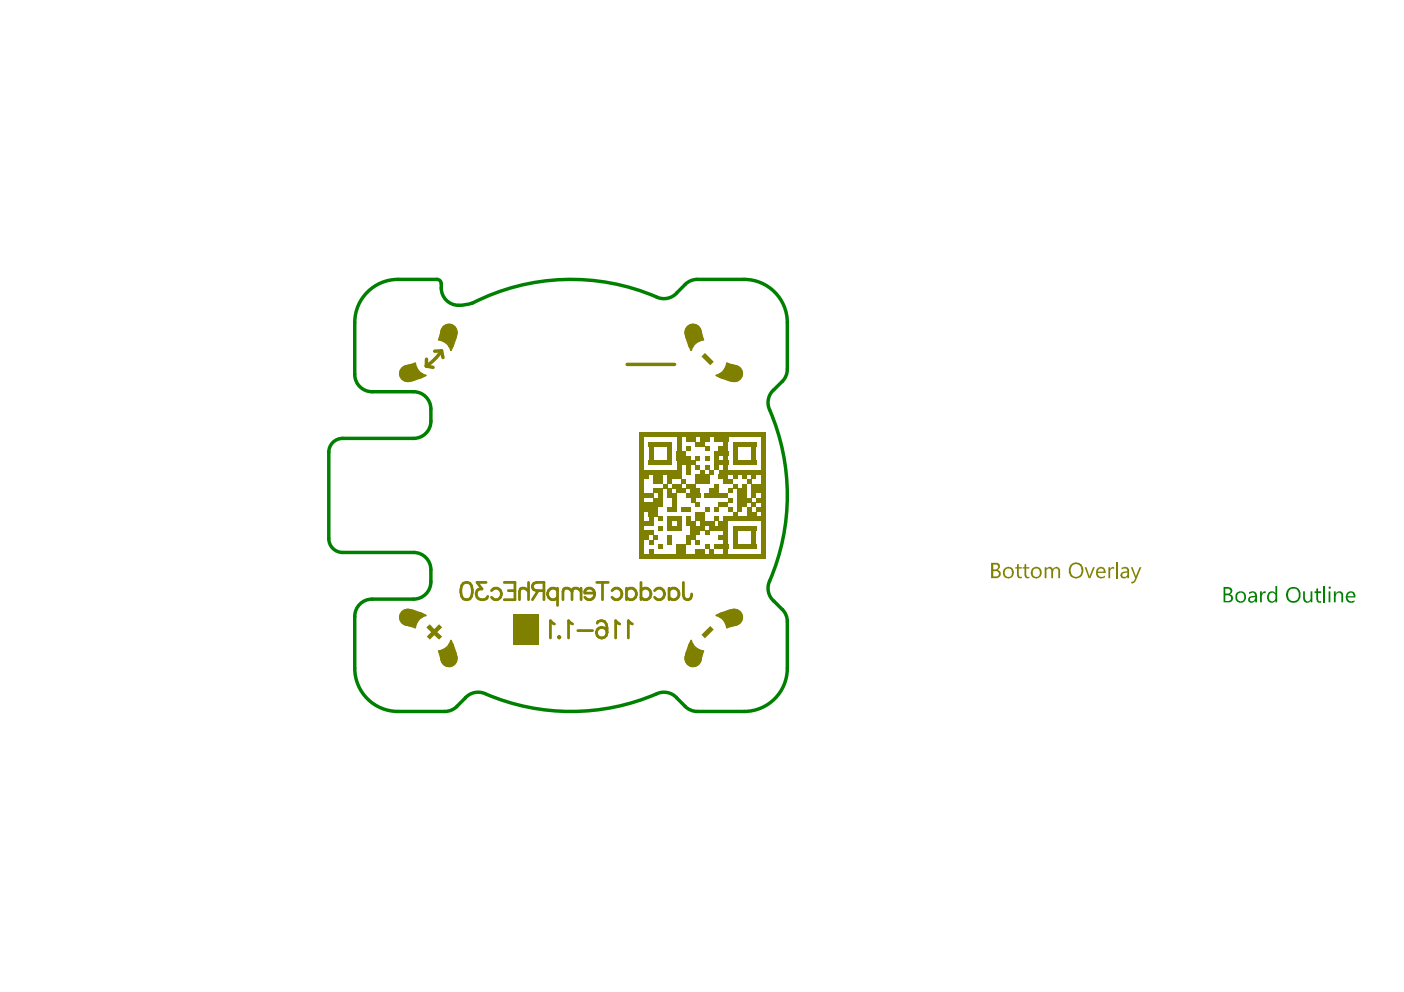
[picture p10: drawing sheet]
<svg xmlns="http://www.w3.org/2000/svg" width="297mm" height="210mm" viewBox="0 0 297 210" stroke-linecap="round" stroke-linejoin="round" font-family="sans-serif">
<g fill="none" stroke="#008000" stroke-width=".73">
<path d="M84.2 59.1h8.2M147.5 59.1h9.9M75.1 68.3v10.9M93.4 60v.9M145 60.2l-1.8 1.8M166.6 68.3v9.8M69.6 95.7v18.3M72.5 92.8h15M78.7 82.9h8.8M91.2 86.5v2.6M165.5 80.7l-1.8 1.8M72.5 116.9h15"/>
<path d="M75.1 130.4v11M78.7 126.8h8.8M91.2 120.6v2.5M163.7 127.2l1.8 1.8M166.6 131.5v9.9M84.2 150.5h9.9M98.4 147.7l-1.7 1.8M143.2 147.7l1.8 1.8M147.5 150.5h9.9"/>
</g>
<g fill="#008000">
<path d="M266.6 125.1h.4v.6l.2-.5 .6-.1v.4h-.5l-.3 .3v1.6h-.4z"/>
<path d="M275.7 125.1h.4v1.4a.62 .62 0 0 0 .6 .8 .62 .62 0 0 0 .6-.8v-1.4h.3v2.3h-.3v-.2a.86 .86 0 0 1-1.1 .3 .86 .86 0 0 1-.5-1z"/>
<path d="M278.5 124.6l.4-.1v.6h.6v.4h-.6v1.4l.2 .4 .4-.1v.2a.65 .65 0 0 1-.7 .1 .65 .65 0 0 1-.3-.6v-1.4h-.4v-.4h.4z"/>
<path d="M259.2 124.6v1h.5a.53 .53 0 0 0 .7-.5 .53 .53 0 0 0-.7-.5zM259.2 126v1.2h.6a.61 .61 0 0 0 .6-.7 .61 .61 0 0 0-.7-.5zM258.9 124.2h.9a.83 .83 0 0 1 .8 .5 .83 .83 0 0 1-.2 .9l-.1 .2a.87 .87 0 0 1 .5 1 .87 .87 0 0 1-1 .6h-.9z"/>
<path d="M261.9 125.6a.98 .98 0 0 0-.2 1 .98 .98 0 0 0 .9 .7 .99 .99 0 0 0 .6-1 .99 .99 0 0 0-.6-.9zM261.3 126.3a1.2 1.2 0 0 1 2.4 0 1.2 1.2 0 0 1-2.4 0z"/>
<path d="M264.4 126.6a.49 .49 0 0 0 .3 .6 .49 .49 0 0 0 .6-.1l.2-.2 .1-.6-.9 .1zM264.3 125.3a1.1 1.1 0 0 1 1.5 .3l.1 1.8h-.3v-.2a.87 .87 0 0 1-1.5-.1 .81 .81 0 0 1 .7-1l.8-.1a.67 .67 0 0 0-.5-.6 .67 .67 0 0 0-.7 .3z"/>
<path d="M268.4 125.4a1.02 1.02 0 0 1 1.4 .1v-1.5h.4v3.4h-.4v-.3a.99 .99 0 0 1-1.2 .3 .99 .99 0 0 1-.5-1.2zM268.5 125.8a1.18 1.18 0 0 0 .3 1.4 .71 .71 0 0 0 .8-.1 .71 .71 0 0 0 .2-.7v-.3a.68 .68 0 0 0-.5-.7 .68 .68 0 0 0-.8 .4z"/>
<path d="M272.7 124.9l-.1 .2a1.43 1.43 0 0 0 .8 2.1h.1a1.25 1.25 0 0 0 1.3-1.7 1.17 1.17 0 0 0-.9-.9 1.17 1.17 0 0 0-1.2 .3zM272.5 124.6a1.61 1.61 0 0 1 2-.2 1.61 1.61 0 0 1 .6 1.8 1.57 1.57 0 0 1-2 1.2 1.57 1.57 0 0 1-.9-2.1z"/>
</g>
<path d="M280.2 124v3.4" fill="none" stroke="#008000" stroke-width=".37"/>
<g fill="#008000">
<path d="M282.2 125.1h.4v.5a.83 .83 0 0 1 1-.5 .83 .83 0 0 1 .6 1v1.3h-.4v-1.3a.57 .57 0 0 0-.5-.7 .57 .57 0 0 0-.6 .7l-.1 1.3h-.4z"/>
<path d="M281.1 124.4a.26 .26 0 0 1 .5 0 .26 .26 0 0 1-.5 0zM281.1 125.1h.4v2.3h-.4z"/>
<path d="M285.2 125.8l-.1 .3h1.3a.59 .59 0 0 0-.4-.7 .59 .59 0 0 0-.7 .4zM285 125.4a1.03 1.03 0 0 1 1.1-.3 1.03 1.03 0 0 1 .7 .9v.4h-1.7a.88 .88 0 0 0 .6 .8 .88 .88 0 0 0 .9-.2v.4a1.19 1.19 0 0 1-1.4 0 1.19 1.19 0 0 1-.5-1.3z"/>
</g>
<g fill="none" stroke="#008000" stroke-width=".73">
<path d="M84.2 59.1a9.1 9.1 0 0 0-9.1 9.2M92.4 59.1a.91 .91 0 0 1 1 .9M147.5 59.1l-1.4 .3-1.2 .8M157.4 59.1a9.1 9.1 0 0 1 9.2 9.2M75.1 79.2a3.7 3.7 0 0 0 3.6 3.7M93.4 60.9a3.9 3.9 0 0 0 5.1 3.6l1.4-.4M143.2 62a3.7 3.7 0 0 1-4.3 .8 45.8 45.8 0 0 0-38.9 1.3M166.6 78.1l-.3 1.4-.8 1.2M72.5 92.8a2.93 2.93 0 0 0-2.9 2.9M87.5 82.9a3.7 3.7 0 0 1 3.7 3.6M91.2 89.1a3.7 3.7 0 0 1-3.7 3.7M163.7 82.5a3.6 3.6 0 0 0-.9 4.2 45.9 45.9 0 0 1-.2 36.9 3.7 3.7 0 0 0 1.1 3.6"/>
<path d="M69.6 114a2.93 2.93 0 0 0 2.9 2.9M87.5 116.9a3.7 3.7 0 0 1 3.7 3.7M78.7 126.8a3.7 3.7 0 0 0-3.6 3.6M91.2 123.1a3.7 3.7 0 0 1-3.7 3.7M165.5 128.9l.8 1.2 .3 1.4M75.1 141.4a9.1 9.1 0 0 0 9.1 9.1M96.7 149.5l-1.2 .8-1.4 .2M102.7 146.8a3.7 3.7 0 0 0-4.3 .9M102.9 146.9a46.1 46.1 0 0 0 36.7-.3 3.7 3.7 0 0 1 3.6 1.1M144.9 149.5l1.2 .8 1.4 .2M166.6 141.4a9.1 9.1 0 0 1-9.2 9.1"/>
</g>
<path d="M90.2 76v1.5l1.4 .2M92 74.3l1.4-.1 .3 1.5M132.7 77.1h10" fill="none" stroke="#808000" stroke-width=".73"/>
<g fill="#808000">
<path d="M135.3 91.5h26.7v1h-26.7z" fill-rule="evenodd"/>
<path d="M161 92.5h1v1h-1z" fill-rule="evenodd"/>
<path d="M151.1 92.5h3v1h-3z" fill-rule="evenodd"/>
<path d="M148.1 92.5h2v1h-2z" fill-rule="evenodd"/>
<path d="M145.2 92.5h1.9v1h-1.9z" fill-rule="evenodd"/>
<path d="M143.2 92.5h1v1h-1z" fill-rule="evenodd"/>
<path d="M135.3 92.5h1v1h-1z" fill-rule="evenodd"/>
<path d="M161 93.5h1v1h-1z" fill-rule="evenodd"/>
<path d="M155 93.5h5v1h-5z" fill-rule="evenodd"/>
<path d="M153.1 93.5h1v1h-1z" fill-rule="evenodd"/>
<path d="M147.1 93.5h2v1h-2z" fill-rule="evenodd"/>
<path d="M143.2 93.5h1v1h-1z" fill-rule="evenodd"/>
<path d="M137.2 93.5h5v1h-5z" fill-rule="evenodd"/>
<path d="M135.3 93.5h1v1h-1z" fill-rule="evenodd"/>
<path d="M161 94.5h1v1h-1z" fill-rule="evenodd"/>
<path d="M159 94.5h1v1h-1z" fill-rule="evenodd"/>
<path d="M155 94.5h1v1h-1z" fill-rule="evenodd"/>
<path d="M152.1 94.5h2v1h-2z" fill-rule="evenodd"/>
<path d="M149.1 94.5h1v1h-1z" fill-rule="evenodd"/>
<path d="M145.2 94.5h.9v1h-.9z" fill-rule="evenodd"/>
<path d="M143.2 94.5h1v1h-1z" fill-rule="evenodd"/>
<path d="M141.2 94.5h1v1h-1z" fill-rule="evenodd"/>
<path d="M137.2 94.5h1v1h-1z" fill-rule="evenodd"/>
<path d="M135.3 94.5h1v1h-1z" fill-rule="evenodd"/>
<path d="M161 95.5h1v1h-1z" fill-rule="evenodd"/>
<path d="M159 95.5h1v1h-1z" fill-rule="evenodd"/>
<path d="M155 95.5h1v1h-1z" fill-rule="evenodd"/>
<path d="M151.1 95.5h3v1h-3z" fill-rule="evenodd"/>
<path d="M143.2 95.5h2v1h-2z" fill-rule="evenodd"/>
<path d="M141.2 95.5h1v1h-1z" fill-rule="evenodd"/>
<path d="M137.2 95.5h1v1h-1z" fill-rule="evenodd"/>
<path d="M135.3 95.5h1v1h-1z" fill-rule="evenodd"/>
<path d="M161 96.5h1v.9h-1z" fill-rule="evenodd"/>
<path d="M159 96.5h1v.9h-1z" fill-rule="evenodd"/>
<path d="M155 96.5h1v.9h-1z" fill-rule="evenodd"/>
<path d="M153.1 96.5h1v.9h-1z" fill-rule="evenodd"/>
<path d="M151.1 96.5h1v.9h-1z" fill-rule="evenodd"/>
<path d="M149.1 96.5h1v.9h-1z" fill-rule="evenodd"/>
<path d="M147.1 96.5h1v.9h-1z" fill-rule="evenodd"/>
<path d="M143.2 96.5h2.9v.9h-2.9z" fill-rule="evenodd"/>
<path d="M141.2 96.5h1v.9h-1z" fill-rule="evenodd"/>
<path d="M137.2 96.5h1v.9h-1z" fill-rule="evenodd"/>
<path d="M135.3 96.5h1v.9h-1z" fill-rule="evenodd"/>
<path d="M161 97.4h1v1h-1z" fill-rule="evenodd"/>
<path d="M155 97.4h5v1h-5z" fill-rule="evenodd"/>
<path d="M151.1 97.4h3v1h-3z" fill-rule="evenodd"/>
<path d="M143.2 97.4h3.9v1h-3.9z" fill-rule="evenodd"/>
<path d="M137.2 97.4h5v1h-5z" fill-rule="evenodd"/>
<path d="M135.3 97.4h1v1h-1z" fill-rule="evenodd"/>
<path d="M161 98.4h1v1h-1z" fill-rule="evenodd"/>
<path d="M153.1 98.4h1v1h-1z" fill-rule="evenodd"/>
<path d="M151.1 98.4h1v1h-1z" fill-rule="evenodd"/>
<path d="M149.1 98.4h1v1h-1z" fill-rule="evenodd"/>
<path d="M147.1 98.4h1v1h-1z" fill-rule="evenodd"/>
<path d="M145.2 98.4h.9v1h-.9z" fill-rule="evenodd"/>
<path d="M143.2 98.4h1v1h-1z" fill-rule="evenodd"/>
<path d="M135.3 98.4h1v1h-1z" fill-rule="evenodd"/>
<path d="M152.1 99.4h9.9v1h-9.9z" fill-rule="evenodd"/>
<path d="M150.1 99.4h1v1h-1z" fill-rule="evenodd"/>
<path d="M148.1 99.4h1v1h-1z" fill-rule="evenodd"/>
<path d="M145.2 99.4h.9v1h-.9z" fill-rule="evenodd"/>
<path d="M135.3 99.4h8.9v1h-8.9z" fill-rule="evenodd"/>
<path d="M161 100.4h1v1h-1z" fill-rule="evenodd"/>
<path d="M159 100.4h1v1h-1z" fill-rule="evenodd"/>
<path d="M157 100.4h1v1h-1z" fill-rule="evenodd"/>
<path d="M155 100.4h1v1h-1z" fill-rule="evenodd"/>
<path d="M152.1 100.4h2v1h-2z" fill-rule="evenodd"/>
<path d="M147.1 100.4h3v1h-3z" fill-rule="evenodd"/>
<path d="M141.2 100.4h3v1h-3z" fill-rule="evenodd"/>
<path d="M138.2 100.4h2v1h-2z" fill-rule="evenodd"/>
<path d="M135.3 100.4h1.9v1h-1.9z" fill-rule="evenodd"/>
<path d="M161 101.4h1v1h-1z" fill-rule="evenodd"/>
<path d="M158 101.4h1v1h-1z" fill-rule="evenodd"/>
<path d="M153.1 101.4h1.9v1h-1.9z" fill-rule="evenodd"/>
<path d="M147.1 101.4h3v1h-3z" fill-rule="evenodd"/>
<path d="M144.2 101.4h1v1h-1z" fill-rule="evenodd"/>
<path d="M141.2 101.4h1v1h-1z" fill-rule="evenodd"/>
<path d="M138.2 101.4h2v1h-2z" fill-rule="evenodd"/>
<path d="M135.3 101.4h1v1h-1z" fill-rule="evenodd"/>
<path d="M159 102.4h3v1h-3z" fill-rule="evenodd"/>
<path d="M157 102.4h1v1h-1z" fill-rule="evenodd"/>
<path d="M155 102.4h1v1h-1z" fill-rule="evenodd"/>
<path d="M151.1 102.4h1v1h-1z" fill-rule="evenodd"/>
<path d="M145.2 102.4h1.9v1h-1.9z" fill-rule="evenodd"/>
<path d="M142.2 102.4h2v1h-2z" fill-rule="evenodd"/>
<path d="M140.2 102.4h1v1h-1z" fill-rule="evenodd"/>
<path d="M135.3 102.4h1v1h-1z" fill-rule="evenodd"/>
<path d="M159 103.4h3v1h-3z" fill-rule="evenodd"/>
<path d="M156 103.4h2v1h-2z" fill-rule="evenodd"/>
<path d="M154.1 103.4h.9v1h-.9z" fill-rule="evenodd"/>
<path d="M150.1 103.4h2v1h-2z" fill-rule="evenodd"/>
<path d="M146.1 103.4h2v1h-2z" fill-rule="evenodd"/>
<path d="M143.2 103.4h2v1h-2z" fill-rule="evenodd"/>
<path d="M141.2 103.4h1v1h-1z" fill-rule="evenodd"/>
<path d="M138.2 103.4h2v1h-2z" fill-rule="evenodd"/>
<path d="M135.3 103.4h1v1h-1z" fill-rule="evenodd"/>
<path d="M161 104.4h1v.9h-1z" fill-rule="evenodd"/>
<path d="M159 104.4h1v.9h-1z" fill-rule="evenodd"/>
<path d="M156 104.4h2v.9h-2z" fill-rule="evenodd"/>
<path d="M149.1 104.4h5v.9h-5z" fill-rule="evenodd"/>
<path d="M145.2 104.4h2.9v.9h-2.9z" fill-rule="evenodd"/>
<path d="M141.2 104.4h2v.9h-2z" fill-rule="evenodd"/>
<path d="M139.2 104.4h1v.9h-1z" fill-rule="evenodd"/>
<path d="M135.3 104.4h2.9v.9h-2.9z" fill-rule="evenodd"/>
<path d="M160 105.3h2v1h-2z" fill-rule="evenodd"/>
<path d="M156 105.3h3v1h-3z" fill-rule="evenodd"/>
<path d="M154.1 105.3h.9v1h-.9z" fill-rule="evenodd"/>
<path d="M146.1 105.3h1v1h-1z" fill-rule="evenodd"/>
<path d="M142.2 105.3h1v1h-1z" fill-rule="evenodd"/>
<path d="M138.2 105.3h2v1h-2z" fill-rule="evenodd"/>
<path d="M135.3 105.3h1v1h-1z" fill-rule="evenodd"/>
<path d="M161 106.3h1v1h-1z" fill-rule="evenodd"/>
<path d="M159 106.3h1v1h-1z" fill-rule="evenodd"/>
<path d="M156 106.3h2v1h-2z" fill-rule="evenodd"/>
<path d="M152.1 106.3h2v1h-2z" fill-rule="evenodd"/>
<path d="M147.1 106.3h1v1h-1z" fill-rule="evenodd"/>
<path d="M142.2 106.3h1v1h-1z" fill-rule="evenodd"/>
<path d="M135.3 106.3h4.9v1h-4.9z" fill-rule="evenodd"/>
<path d="M160 107.3h2v1h-2z" fill-rule="evenodd"/>
<path d="M158 107.3h1v1h-1z" fill-rule="evenodd"/>
<path d="M156 107.3h1v1h-1z" fill-rule="evenodd"/>
<path d="M154.1 107.3h.9v1h-.9z" fill-rule="evenodd"/>
<path d="M151.1 107.3h1v1h-1z" fill-rule="evenodd"/>
<path d="M149.1 107.3h1v1h-1z" fill-rule="evenodd"/>
<path d="M144.2 107.3h1.9v1h-1.9z" fill-rule="evenodd"/>
<path d="M141.2 107.3h2v1h-2z" fill-rule="evenodd"/>
<path d="M135.3 107.3h3.9v1h-3.9z" fill-rule="evenodd"/>
<path d="M161 108.3h1v1h-1z" fill-rule="evenodd"/>
<path d="M158 108.3h2v1h-2z" fill-rule="evenodd"/>
<path d="M155 108.3h1v1h-1z" fill-rule="evenodd"/>
<path d="M147.1 108.3h2v1h-2z" fill-rule="evenodd"/>
<path d="M137.2 108.3h2v1h-2z" fill-rule="evenodd"/>
<path d="M135.3 108.3h1v1h-1z" fill-rule="evenodd"/>
<path d="M153.1 109.3h8.9v1h-8.9z" fill-rule="evenodd"/>
<path d="M151.1 109.3h1v1h-1z" fill-rule="evenodd"/>
<path d="M147.1 109.3h2v1h-2z" fill-rule="evenodd"/>
<path d="M145.2 109.3h.9v1h-.9z" fill-rule="evenodd"/>
<path d="M141.2 109.3h3v1h-3z" fill-rule="evenodd"/>
<path d="M139.2 109.3h1v1h-1z" fill-rule="evenodd"/>
<path d="M137.2 109.3h1v1h-1z" fill-rule="evenodd"/>
<path d="M135.3 109.3h1v1h-1z" fill-rule="evenodd"/>
<path d="M161 110.3h1v1h-1z" fill-rule="evenodd"/>
<path d="M152.1 110.3h2v1h-2z" fill-rule="evenodd"/>
<path d="M148.1 110.3h3v1h-3z" fill-rule="evenodd"/>
<path d="M145.2 110.3h1.9v1h-1.9z" fill-rule="evenodd"/>
<path d="M143.2 110.3h1v1h-1z" fill-rule="evenodd"/>
<path d="M141.2 110.3h1v1h-1z" fill-rule="evenodd"/>
<path d="M135.3 110.3h2.9v1h-2.9z" fill-rule="evenodd"/>
<path d="M161 111.3h1v1h-1z" fill-rule="evenodd"/>
<path d="M155 111.3h5v1h-5z" fill-rule="evenodd"/>
<path d="M150.1 111.3h4v1h-4z" fill-rule="evenodd"/>
<path d="M146.1 111.3h3v1h-3z" fill-rule="evenodd"/>
<path d="M141.2 111.3h3v1h-3z" fill-rule="evenodd"/>
<path d="M139.2 111.3h1v1h-1z" fill-rule="evenodd"/>
<path d="M135.3 111.3h1v1h-1z" fill-rule="evenodd"/>
<path d="M161 112.3h1v.9h-1z" fill-rule="evenodd"/>
<path d="M159 112.3h1v.9h-1z" fill-rule="evenodd"/>
<path d="M155 112.3h1v.9h-1z" fill-rule="evenodd"/>
<path d="M153.1 112.3h1v.9h-1z" fill-rule="evenodd"/>
<path d="M149.1 112.3h1v.9h-1z" fill-rule="evenodd"/>
<path d="M146.1 112.3h2v.9h-2z" fill-rule="evenodd"/>
<path d="M135.3 112.3h2.9v.9h-2.9z" fill-rule="evenodd"/>
<path d="M161 113.2h1v1h-1z" fill-rule="evenodd"/>
<path d="M159 113.2h1v1h-1z" fill-rule="evenodd"/>
<path d="M155 113.2h1v1h-1z" fill-rule="evenodd"/>
<path d="M152.1 113.2h2v1h-2z" fill-rule="evenodd"/>
<path d="M145.2 113.2h1.9v1h-1.9z" fill-rule="evenodd"/>
<path d="M141.2 113.2h1v1h-1z" fill-rule="evenodd"/>
<path d="M138.2 113.2h1v1h-1z" fill-rule="evenodd"/>
<path d="M135.3 113.2h1.9v1h-1.9z" fill-rule="evenodd"/>
<path d="M161 114.2h1v1h-1z" fill-rule="evenodd"/>
<path d="M159 114.2h1v1h-1z" fill-rule="evenodd"/>
<path d="M155 114.2h1v1h-1z" fill-rule="evenodd"/>
<path d="M153.1 114.2h1v1h-1z" fill-rule="evenodd"/>
<path d="M147.1 114.2h1v1h-1z" fill-rule="evenodd"/>
<path d="M145.2 114.2h.9v1h-.9z" fill-rule="evenodd"/>
<path d="M141.2 114.2h1v1h-1z" fill-rule="evenodd"/>
<path d="M137.2 114.2h1v1h-1z" fill-rule="evenodd"/>
<path d="M135.3 114.2h1v1h-1z" fill-rule="evenodd"/>
<path d="M161 115.2h1v1h-1z" fill-rule="evenodd"/>
<path d="M155 115.2h5v1h-5z" fill-rule="evenodd"/>
<path d="M151.1 115.2h3v1h-3z" fill-rule="evenodd"/>
<path d="M149.1 115.2h1v1h-1z" fill-rule="evenodd"/>
<path d="M143.2 115.2h2v1h-2z" fill-rule="evenodd"/>
<path d="M139.2 115.2h1v1h-1z" fill-rule="evenodd"/>
<path d="M135.3 115.2h1v1h-1z" fill-rule="evenodd"/>
<path d="M161 116.2h1v1h-1z" fill-rule="evenodd"/>
<path d="M153.1 116.2h1v1h-1z" fill-rule="evenodd"/>
<path d="M150.1 116.2h1v1h-1z" fill-rule="evenodd"/>
<path d="M147.1 116.2h2v1h-2z" fill-rule="evenodd"/>
<path d="M143.2 116.2h2v1h-2z" fill-rule="evenodd"/>
<path d="M137.2 116.2h1v1h-1z" fill-rule="evenodd"/>
<path d="M135.3 116.2h1v1h-1z" fill-rule="evenodd"/>
<path d="M135.3 117.2h26.7v1h-26.7z" fill-rule="evenodd"/>
<path d="M108.7 130h5.3v6.5h-5.3z" fill-rule="evenodd"/>
</g>
<g fill="none" stroke="#808000" stroke-width=".59">
<path d="M98 123.4a1.19 1.19 0 0 1 1.8 .5 3 3 0 0 1-.4 2.8 1.19 1.19 0 0 1-1.7-.5 3 3 0 0 1 .3-2.8zM102.8 123.2h-1.9l1.1 1.4a1.17 1.17 0 0 0-1.3 1.4 1.17 1.17 0 0 0 1.6 .9l.5-.2 .4-.5M104 125a1.17 1.17 0 0 1 1.7-.2 1.17 1.17 0 0 1 0 1.7 1.17 1.17 0 0 1-1.7-.1M106.7 123.2h2.2v3.7h-2.2M107.6 125h1.3M111.8 125.2l-.9-.7-.8 .1-.2 .6v1.7M111.8 123.2v3.7M113.9 125l-1.3 1.9M115.1 125h-1.6l-.5-.2a.85 .85 0 0 1 0-1.4l.5-.2h1.6v3.7M118 125a1.17 1.17 0 0 0-1.8-.2 1.17 1.17 0 0 0 0 1.7 1.17 1.17 0 0 0 1.8-.1M118 124.5v3.6M121 125.2l-.8-.7-.9 .1-.2 .6v1.7"/>
<path d="M121 125.2l.2-.6 .3-.1 .9 .1 .5 .6M121 125.2v1.7M122.9 124.5v2.4M124.1 124.6a1.11 1.11 0 0 1 1.7 .9h-2.1v-.3zM125.8 125.5a1.15 1.15 0 0 1-.7 1.3 1.15 1.15 0 0 1-1.4-.4M126.3 123.2h2.4M127.5 123.2v3.7M129.5 125a1.17 1.17 0 0 1 1.7-.2 1.17 1.17 0 0 1 0 1.7 1.17 1.17 0 0 1-1.7-.1M132.5 125a1.17 1.17 0 0 1 1.8-.2 1.17 1.17 0 0 1 0 1.7 1.17 1.17 0 0 1-1.8-.1M132.5 124.5v2.4M135.6 125a1.17 1.17 0 0 1 1.7-.2 1.17 1.17 0 0 1 0 1.7 1.17 1.17 0 0 1-1.7-.1M135.6 123.2v3.7"/>
<path d="M138.5 125a1.17 1.17 0 0 1 1.7-.2 1.17 1.17 0 0 1 0 1.7 1.17 1.17 0 0 1-1.7-.1M141.6 125a1.17 1.17 0 0 1 1.7-.2 1.17 1.17 0 0 1 0 1.7 1.17 1.17 0 0 1-1.7-.1M141.6 124.5v2.4M144.6 123.2v2.8l.2 .5a.85 .85 0 0 0 1.4 0l.1-.8"/>
</g>
<g fill="#808000">
<path d="M215.2 119.5l.3-.2v.7h.7v.3h-.7v1.3a.42 .42 0 0 0 .2 .4 .42 .42 0 0 0 .5 0v.3h-.5a.64 .64 0 0 1-.5-.6v-1.4h-.4v-.3h.4z"/>
<path d="M216.7 119.5l.4-.2v.7h.7v.3h-.7v1.3a.42 .42 0 0 0 .2 .4 .42 .42 0 0 0 .5 0v.3h-.5a.64 .64 0 0 1-.6-.6v-1.4h-.3v-.3h.3z"/>
<path d="M221 120h.4v.4a.73 .73 0 0 1 .7-.5 .73 .73 0 0 1 .7 .6 .78 .78 0 0 1 .9-.5 .78 .78 0 0 1 .6 .9v1.4h-.4v-1.4a.57 .57 0 0 0-.6-.6 .57 .57 0 0 0-.5 .6v1.4h-.4v-1.4a.54 .54 0 0 0-.6-.6 .54 .54 0 0 0-.4 .7v1.3h-.4z"/>
<path d="M229.5 120h.4l.6 1.7v.4l.8-2.1h.3l-.9 2.3h-.4z"/>
<path d="M234.5 120h.4v.5l.3-.5 .3-.1 .2 .1v.4a.55 .55 0 0 0-.7 0 .55 .55 0 0 0-.1 .6v1.3h-.4z"/>
<path d="M210.1 119.5v1h.4a.53 .53 0 0 0 .6-.4 .53 .53 0 0 0-.3-.6zM210.1 120.9v1.1h.6a.59 .59 0 0 0 .6-.7 .59 .59 0 0 0-.8-.4zM209.7 119.1h1a.76 .76 0 0 1 .8 .6 .76 .76 0 0 1-.5 .9 .89 .89 0 0 1 .7 1 .89 .89 0 0 1-1 .7h-1z"/>
<path d="M212.7 120.5a.96 .96 0 0 0-.1 1.1 .96 .96 0 0 0 1 .5h.1a1.21 1.21 0 0 0 .2-1.6 .93 .93 0 0 0-1.2 0zM212.4 120.4h.1a1.16 1.16 0 0 1 1.6-.2 1.16 1.16 0 0 1 .2 1.6 1.18 1.18 0 0 1-1.7 .4 1.18 1.18 0 0 1-.2-1.7z"/>
<path d="M218.6 120.6a.9 .9 0 0 0 0 1.1 .9 .9 0 0 0 1 .3h.1a1.14 1.14 0 0 0-.2-1.7h-.5zM218.4 120.2a1.2 1.2 0 0 1 2 .9 1.2 1.2 0 0 1-1.9 1.1 1.32 1.32 0 0 1-.1-2z"/>
<path d="M226.8 119.7a1.49 1.49 0 0 0 .7 2.4 1.31 1.31 0 0 0 1.2-1.9 1.15 1.15 0 0 0-1.9-.5zM226.5 119.5a1.54 1.54 0 0 1 2.5 .3 1.8 1.8 0 0 1-1.2 2.6h-.2a1.78 1.78 0 0 1-1.3-2.7z"/>
<path d="M232.4 120.6l-.1 .3h1.2a.37 .37 0 0 0-.3-.5l-.2-.1a.37 .37 0 0 0-.5 .3zM232 120.5a.98 .98 0 0 1 1-.6 .98 .98 0 0 1 .9 .9v.4h-1.6a.82 .82 0 0 0 .5 .9 .82 .82 0 0 0 1-.3l-.1 .4a1.22 1.22 0 0 1-1.4-.1 1.22 1.22 0 0 1-.4-1.3z"/>
</g>
<path d="M236.3 118.9v3.4" fill="none" stroke="#808000" stroke-width=".37"/>
<g fill="#808000">
<path d="M239.2 120h.4l.8 2 .7-2h.4l-1.1 2.8-.7 .7h-.4v-.4h.4l.5-.8z"/>
<path d="M237.5 121.4a.53 .53 0 0 0 .3 .7 .53 .53 0 0 0 .7-.4v-.6zM237.3 120.1a1.02 1.02 0 0 1 1.4 .2l.2 .2v1.8h-.4v-.3a.77 .77 0 0 1-.9 .4 .77 .77 0 0 1-.6-.7l.3-.6 1.2-.2a.66 .66 0 0 0-.5-.6 .66 .66 0 0 0-.7 .3z"/>
</g>
<g fill="none" stroke="#808000" stroke-width=".59">
<path d="M117.3 132l-.9-.7v3.7M118.1 134.8l.2-.1 .2 .1-.2 .2zM121.2 132l-.9-.7v3.7M122.2 133.4h3.2M126.3 131.9a1.08 1.08 0 0 1 1.6-.4l.4 .5 .1 1.8M131.1 132l-.8-.7v3.7M133.8 132l-.9-.7v3.7"/>
<circle cx="127.3" cy="133.9" r="1.14"/>
</g>
<g fill="#808000">
<path d="M148.4 75.4l.7-.7 1.9 1.8-.7 .8z"/>
<path d="M90.2 132.7l.7-.6 1 1 1-1 .6 .6-1 1.1 1 .9-.6 .6-1-.9-1 .9-.6-.6 .9-.9z"/>
<path d="M148.4 134.3l1.9-1.8 .7 .7-1.9 1.9z"/>
</g>
<g fill="none" stroke="#808000" stroke-width=".37">
<path d="M87.8 76.9l-1.1 .4a1.84 1.84 0 0 0-1.9 2.5 1.65 1.65 0 0 0 1.8 .9M87.9 76.8a2.93 2.93 0 0 0 2.2 2.6l-1.8 .8-1.8 .5M96.6 70.6a1.67 1.67 0 0 0-1.5-2 1.67 1.67 0 0 0-1.8 1.7l-.5 1.5M96.6 70.5l-.5 1.9-.7 1.7a2.93 2.93 0 0 0-2.6-2.2M145 70.5l.5 1.9 .7 1.7a2.93 2.93 0 0 1 2.6-2.2M145 70.6a1.67 1.67 0 0 1 1.5-2 1.67 1.67 0 0 1 1.8 1.7l.5 1.5M151.6 79.4l1.7 .8 1.8 .5M153.8 76.8a2.93 2.93 0 0 1-2.2 2.6M153.9 76.9l1.1 .4a1.84 1.84 0 0 1 1.9 2.5 1.65 1.65 0 0 1-1.9 .9M86.5 129l1.8 .5 1.8 .7a2.93 2.93 0 0 0-2.2 2.6M86.6 129a1.67 1.67 0 0 0-2 1.5 1.67 1.67 0 0 0 1.7 1.8l1.5 .5M92.8 137.8a2.93 2.93 0 0 0 2.6-2.3l.7 1.8 .5 1.8"/>
<path d="M92.8 137.8l.4 1.2a1.84 1.84 0 0 0 2.6 1.8 1.65 1.65 0 0 0 .8-1.8M148.8 137.8l-.4 1.2a1.83 1.83 0 0 1-2.5 1.8 1.65 1.65 0 0 1-.9-1.8M148.8 137.8a2.93 2.93 0 0 1-2.6-2.3l-.7 1.8-.5 1.8M151.6 130.2a2.93 2.93 0 0 1 2.2 2.6M155 129a1.67 1.67 0 0 1 2 1.5 1.67 1.67 0 0 1-1.7 1.8l-1.4 .5M155.1 129l-1.8 .5-1.7 .7"/>
</g>
<path d="M93.4 74.2l-1.2 1.6-2 1.7" fill="none" stroke="#808000" stroke-width=".73"/>
<path d="M86.8 78.9l-.5 .1M95 70.3l-.1 .6M146.6 70.3l.2 .6M154.8 78.9l.5 .1M86.3 130.6l.5 .1M94.9 138.8l.1 .5M146.8 138.8l-.2 .5M155.3 130.6l-.5 .1" fill="none" stroke="#808000" stroke-width="3.7"/>
<path d="M87.5 77.6a1.35 1.35 0 0 0 1.5 1.9M93.6 71.5a1.35 1.35 0 0 1 1.8 1.6M148.1 71.5a1.35 1.35 0 0 0-1.9 1.6M154.1 77.6a1.35 1.35 0 0 1-1.5 1.9M89 130.2a1.35 1.35 0 0 0-1.5 1.9M95.4 136.6a1.35 1.35 0 0 1-1.8 1.5M146.2 136.6a1.35 1.35 0 0 0 1.9 1.5M152.6 130.2a1.35 1.35 0 0 1 1.5 1.9" fill="none" stroke="#808000" stroke-width="1.2"/>
</svg>
